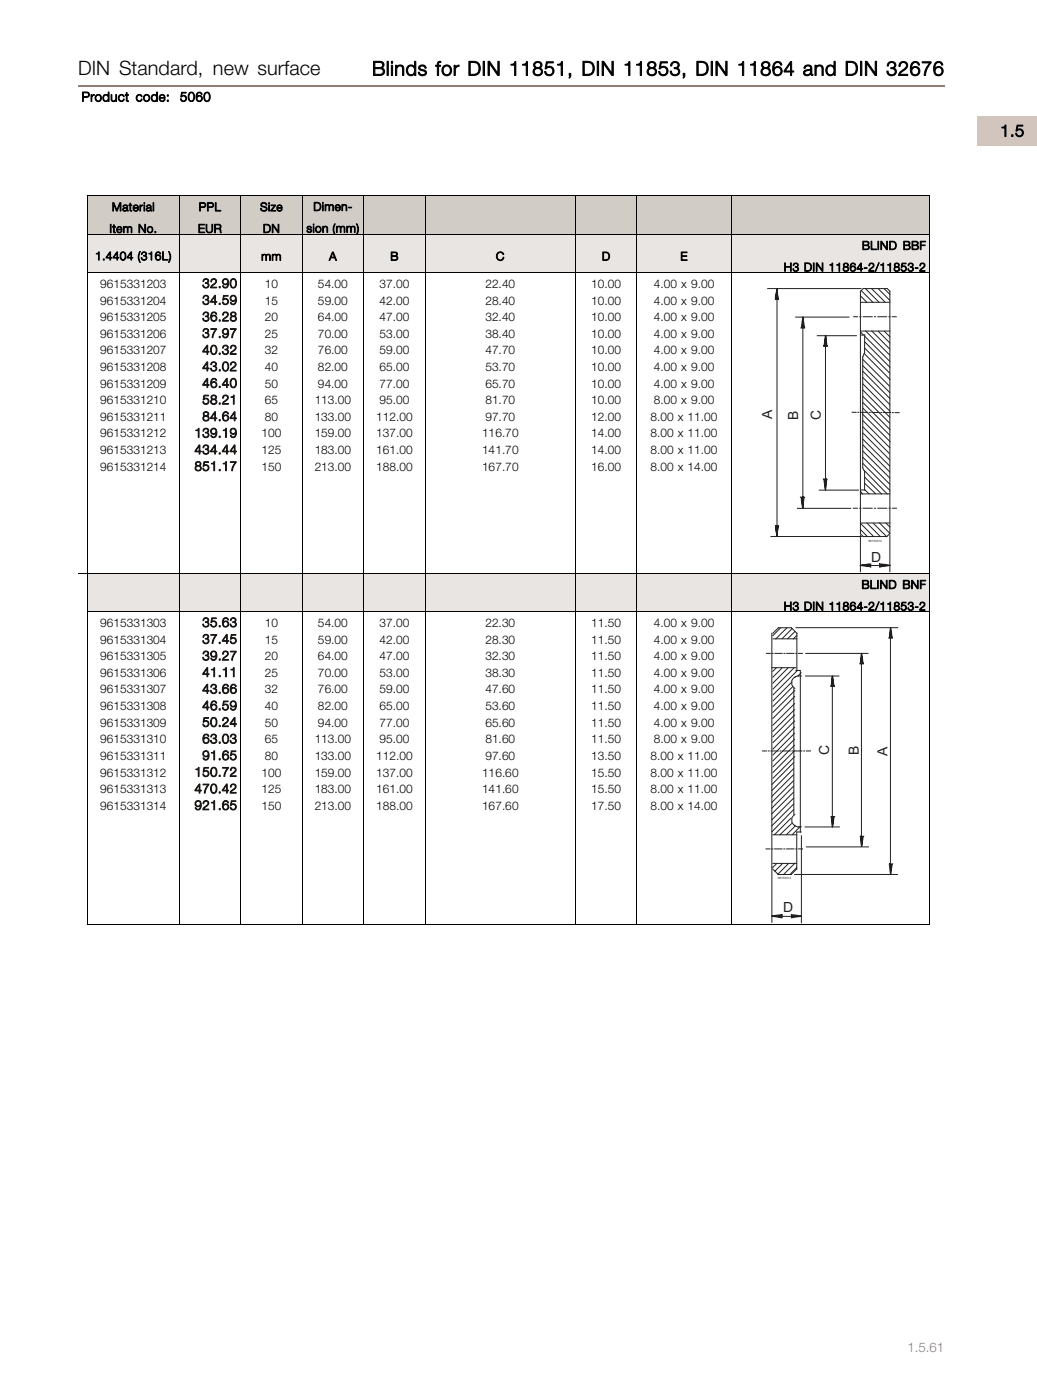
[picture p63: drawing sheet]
<svg xmlns="http://www.w3.org/2000/svg" width="220mm" height="297mm" viewBox="0 0 220 297" stroke-linecap="round" stroke-linejoin="round" font-family="sans-serif">
<defs><g id="words">
<g font-size="4.2">
<text x="16.6" y="16">DIN Standard, new surface</text>
<text x="78.9" y="16">Blinds for DIN 11851, DIN 11853, DIN 11864 and DIN 32676</text>
</g>
<text font-size="3.5" x="212.1" y="29">1.5</text>
<g font-size="3" fill="#231f20">
<text x="163.8" y="88.8" transform="rotate(-90 163.8 88.8)">A</text>
<text x="169.3" y="89.1" transform="rotate(-90 169.3 89.1)">B</text>
<text x="174.1" y="89.2" transform="rotate(-90 174.1 89.2)">C</text>
<text x="184.8" y="119.4">D</text>
<text x="175.9" y="160.3" transform="rotate(-90 175.9 160.3)">C</text>
<text x="182.1" y="160.3" transform="rotate(-90 182.1 160.3)">B</text>
<text x="188.2" y="160.4" transform="rotate(-90 188.2 160.4)">A</text>
<text x="166.1" y="193.5">D</text>
</g>
<g font-size="2.8">
<text x="17.3" y="21.5">Product code:</text>
<text x="38.2" y="21.5">5060</text>
</g>
<g font-size="2.8" fill="#1c1714">
<text x="42.9" y="61.1">32.90</text>
<text x="42.9" y="64.6">34.59</text>
<text x="42.9" y="68.2">36.28</text>
<text x="42.9" y="71.7">37.97</text>
<text x="42.9" y="75.2">40.32</text>
<text x="42.9" y="78.8">43.02</text>
<text x="42.9" y="82.3">46.40</text>
<text x="42.9" y="85.8">58.21</text>
<text x="42.9" y="89.3">84.64</text>
<text x="41.3" y="92.9">139.19</text>
<text x="41.3" y="96.4">434.44</text>
<text x="41.3" y="99.9">851.17</text>
<text x="42.9" y="133.1">35.63</text>
<text x="42.9" y="136.6">37.45</text>
<text x="42.9" y="140.1">39.27</text>
<text x="42.9" y="143.7">41.11</text>
<text x="42.9" y="147.2">43.66</text>
<text x="42.9" y="150.7">46.59</text>
<text x="42.9" y="154.2">50.24</text>
<text x="42.9" y="157.8">63.03</text>
<text x="42.9" y="161.3">91.65</text>
<text x="41.3" y="164.8">150.72</text>
<text x="41.3" y="168.4">470.42</text>
<text x="41.3" y="171.9">921.65</text>
</g>
<text font-size="2.8" fill="#937d72" x="192.4" y="287">1.5.61</text>
<g font-size="2.5">
<text x="23.7" y="44.8">Material</text>
<text x="42.1" y="44.8">PPL</text>
<text x="55.2" y="44.8">Size</text>
<text x="66.4" y="44.7">Dimen-</text>
<text x="23.2" y="49.4">Item No.</text>
<text x="42" y="49.4">EUR</text>
<text x="55.8" y="49.4">DN</text>
<text x="65" y="49.3">sion (mm)</text>
<text x="182.8" y="53">BLIND BBF</text>
<text x="20.2" y="55.2">1.4404 (316L)</text>
<text x="55.4" y="55.3">mm</text>
<text x="69.8" y="55.3">A</text>
<text x="82.8" y="55.3">B</text>
<text x="105.2" y="55.3">C</text>
<text x="127.7" y="55.3">D</text>
<text x="144.3" y="55.3">E</text>
<text x="166.2" y="57.6">H3 DIN 11864-2/11853-2</text>
<text x="21.2" y="61.1">9615331203</text>
<text x="21.2" y="64.6">9615331204</text>
<text x="56.2" y="61.1">10</text>
<text x="56.2" y="64.6">15</text>
<text x="67.4" y="61.1">54.00</text>
<text x="67.4" y="64.6">59.00</text>
<text x="80.5" y="61.1">37.00</text>
<text x="80.5" y="64.6">42.00</text>
<text x="102.9" y="61.1">22.40</text>
<text x="102.9" y="64.6">28.40</text>
<text x="125.4" y="61.1">10.00</text>
<text x="125.4" y="64.6">10.00</text>
<text x="138.6" y="61.1">4.00 x 9.00</text>
<text x="138.6" y="64.6">4.00 x 9.00</text>
<text x="21.2" y="68.2">9615331205</text>
<text x="21.2" y="71.7">9615331206</text>
<text x="56.2" y="68.2">20</text>
<text x="56.2" y="71.7">25</text>
<text x="67.4" y="68.2">64.00</text>
<text x="67.4" y="71.7">70.00</text>
<text x="80.5" y="68.2">47.00</text>
<text x="80.5" y="71.7">53.00</text>
<text x="102.9" y="68.2">32.40</text>
<text x="102.9" y="71.7">38.40</text>
<text x="125.4" y="68.2">10.00</text>
<text x="125.4" y="71.7">10.00</text>
<text x="138.6" y="68.2">4.00 x 9.00</text>
<text x="138.6" y="71.7">4.00 x 9.00</text>
<text x="21.2" y="75.2">9615331207</text>
<text x="56.2" y="75.2">32</text>
<text x="67.4" y="75.2">76.00</text>
<text x="80.5" y="75.2">59.00</text>
<text x="102.9" y="75.2">47.70</text>
<text x="125.4" y="75.2">10.00</text>
<text x="138.6" y="75.2">4.00 x 9.00</text>
<text x="21.2" y="78.8">9615331208</text>
<text x="21.2" y="82.3">9615331209</text>
<text x="56.2" y="78.8">40</text>
<text x="56.2" y="82.3">50</text>
<text x="67.4" y="78.8">82.00</text>
<text x="67.4" y="82.3">94.00</text>
<text x="80.5" y="78.8">65.00</text>
<text x="80.5" y="82.3">77.00</text>
<text x="102.9" y="78.8">53.70</text>
<text x="102.9" y="82.3">65.70</text>
<text x="125.4" y="78.8">10.00</text>
<text x="125.4" y="82.3">10.00</text>
<text x="138.6" y="78.8">4.00 x 9.00</text>
<text x="138.6" y="82.3">4.00 x 9.00</text>
<text x="21.2" y="85.8">9615331210</text>
<text x="21.2" y="89.3">9615331211</text>
<text x="56.2" y="85.8">65</text>
<text x="56.2" y="89.3">80</text>
<text x="66.7" y="85.8">113.00</text>
<text x="66.7" y="89.3">133.00</text>
<text x="79.8" y="89.3">112.00</text>
<text x="80.5" y="85.8">95.00</text>
<text x="102.9" y="85.8">81.70</text>
<text x="102.9" y="89.3">97.70</text>
<text x="125.4" y="85.8">10.00</text>
<text x="125.4" y="89.3">12.00</text>
<text x="138" y="89.3">8.00 x 11.00</text>
<text x="138.6" y="85.8">8.00 x 9.00</text>
<text x="21.2" y="92.9">9615331212</text>
<text x="55.5" y="92.9">100</text>
<text x="66.7" y="92.9">159.00</text>
<text x="79.8" y="92.9">137.00</text>
<text x="102.2" y="92.9">116.70</text>
<text x="125.4" y="92.9">14.00</text>
<text x="138" y="92.9">8.00 x 11.00</text>
<text x="21.2" y="96.4">9615331213</text>
<text x="21.2" y="99.9">9615331214</text>
<text x="55.5" y="96.4">125</text>
<text x="55.5" y="99.9">150</text>
<text x="66.7" y="96.4">183.00</text>
<text x="66.7" y="99.9">213.00</text>
<text x="79.8" y="96.4">161.00</text>
<text x="79.8" y="99.9">188.00</text>
<text x="102.2" y="96.4">141.70</text>
<text x="102.2" y="99.9">167.70</text>
<text x="125.4" y="96.4">14.00</text>
<text x="125.4" y="99.9">16.00</text>
<text x="138" y="96.4">8.00 x 11.00</text>
<text x="138" y="99.9">8.00 x 14.00</text>
<text x="182.7" y="125">BLIND BNF</text>
<text x="166.2" y="129.6">H3 DIN 11864-2/11853-2</text>
<text x="21.2" y="133.1">9615331303</text>
<text x="21.2" y="136.6">9615331304</text>
<text x="56.2" y="133.1">10</text>
<text x="56.2" y="136.6">15</text>
<text x="67.4" y="133.1">54.00</text>
<text x="67.4" y="136.6">59.00</text>
<text x="80.5" y="133.1">37.00</text>
<text x="80.5" y="136.6">42.00</text>
<text x="102.9" y="133.1">22.30</text>
<text x="102.9" y="136.6">28.30</text>
<text x="125.4" y="133.1">11.50</text>
<text x="125.4" y="136.6">11.50</text>
<text x="138.6" y="133.1">4.00 x 9.00</text>
<text x="138.6" y="136.6">4.00 x 9.00</text>
<text x="21.2" y="140.1">9615331305</text>
<text x="21.2" y="143.7">9615331306</text>
<text x="56.2" y="140.1">20</text>
<text x="56.2" y="143.7">25</text>
<text x="67.4" y="140.1">64.00</text>
<text x="67.4" y="143.7">70.00</text>
<text x="80.5" y="140.1">47.00</text>
<text x="80.5" y="143.7">53.00</text>
<text x="102.9" y="140.1">32.30</text>
<text x="102.9" y="143.7">38.30</text>
<text x="125.4" y="140.1">11.50</text>
<text x="125.4" y="143.7">11.50</text>
<text x="138.6" y="140.1">4.00 x 9.00</text>
<text x="138.6" y="143.7">4.00 x 9.00</text>
<text x="21.2" y="147.2">9615331307</text>
<text x="56.2" y="147.2">32</text>
<text x="67.4" y="147.2">76.00</text>
<text x="80.5" y="147.2">59.00</text>
<text x="102.9" y="147.2">47.60</text>
<text x="125.4" y="147.2">11.50</text>
<text x="138.6" y="147.2">4.00 x 9.00</text>
<text x="21.2" y="150.7">9615331308</text>
<text x="21.2" y="154.2">9615331309</text>
<text x="56.2" y="150.7">40</text>
<text x="56.2" y="154.2">50</text>
<text x="67.4" y="150.7">82.00</text>
<text x="67.4" y="154.2">94.00</text>
<text x="80.5" y="150.7">65.00</text>
<text x="80.5" y="154.2">77.00</text>
<text x="102.9" y="150.7">53.60</text>
<text x="102.9" y="154.2">65.60</text>
<text x="125.4" y="150.7">11.50</text>
<text x="125.4" y="154.2">11.50</text>
<text x="138.6" y="150.7">4.00 x 9.00</text>
<text x="138.6" y="154.2">4.00 x 9.00</text>
<text x="21.2" y="157.8">9615331310</text>
<text x="21.2" y="161.3">9615331311</text>
<text x="56.2" y="157.8">65</text>
<text x="56.2" y="161.3">80</text>
<text x="66.7" y="157.8">113.00</text>
<text x="66.7" y="161.3">133.00</text>
<text x="79.8" y="161.3">112.00</text>
<text x="80.5" y="157.8">95.00</text>
<text x="102.9" y="157.8">81.60</text>
<text x="102.9" y="161.3">97.60</text>
<text x="125.4" y="157.8">11.50</text>
<text x="125.4" y="161.3">13.50</text>
<text x="138" y="161.3">8.00 x 11.00</text>
<text x="138.6" y="157.8">8.00 x 9.00</text>
<text x="21.2" y="164.8">9615331312</text>
<text x="55.5" y="164.8">100</text>
<text x="66.7" y="164.8">159.00</text>
<text x="79.8" y="164.8">137.00</text>
<text x="102.2" y="164.8">116.60</text>
<text x="125.4" y="164.8">15.50</text>
<text x="138" y="164.8">8.00 x 11.00</text>
<text x="21.2" y="168.4">9615331313</text>
<text x="21.2" y="171.9">9615331314</text>
<text x="55.5" y="168.4">125</text>
<text x="55.5" y="171.9">150</text>
<text x="66.7" y="168.4">183.00</text>
<text x="66.7" y="171.9">213.00</text>
<text x="79.8" y="168.4">161.00</text>
<text x="79.8" y="171.9">188.00</text>
<text x="102.2" y="168.4">141.60</text>
<text x="102.2" y="171.9">167.60</text>
<text x="125.4" y="168.4">15.50</text>
<text x="125.4" y="171.9">17.50</text>
<text x="138" y="168.4">8.00 x 11.00</text>
<text x="138" y="171.9">8.00 x 14.00</text>
</g>
<g font-size=".6" fill="#231f20">
<text x="184.2" y="115">96153312</text>
<text x="164.9" y="186.7">96153313</text>
</g>
</g></defs>
<path d="M16.6 18.3h183.7" fill="none" stroke="#937d72" stroke-width=".36"/>
<path d="M207.2 24.7h12.8v6.2h-12.8z" fill="#d1c5bd"/>
<g fill="#d1ccc6">
<path d="M18.6 41.6h136.5v8.2h-136.5z"/>
<path d="M155.1 41.6h42v8.2h-42z"/>
</g>
<path d="M18.6 49.8l-.1-8.2h178.6v8.2M38 41.5v8.3M51.1 41.5v8.3M64.1 41.5v8.3M77.1 41.5v8.3M90.2 41.5v8.3M122 41.5v8.3M135.1 41.5v8.3M155.1 41.5v8.3" fill="none" stroke="#000" stroke-width=".21"/>
<g fill="#e8e5e2">
<path d="M18.6 49.8h136.5v8.1h-136.5z"/>
<path d="M155.1 49.8h42v8.1h-42z"/>
</g>
<path d="M18.5 49.8h178.6M18.5 57.9h178.6M18.6 49.8v72M38 49.8v72M51.1 49.8v72M64.1 49.8v72M77.1 49.8v72M90.2 49.8v72M122 49.8v72M135.1 49.8v72M155.1 49.8v72M197.1 49.8v72" fill="none" stroke="#000" stroke-width=".21"/>
<g fill="none" stroke="#231f20" stroke-width=".21">
<path d="M162.8 61.3h19.8M164.8 61.6v51.8M164.8 61.2l-.4 2.3h.7l-.3-2.3-.3 2.2h.5l-.2-1.5v.1a1.24 1.24 0 0 0 0 1.3h.1l-.1-.8v.7v-.1M168.7 67.3h11.3M170.3 67.7v40.2l-.5-2.4h.8h-.1l-.2 2.4-.4-2.3h.6l-.2 1.6-.3-1.6h.4l-.1 .9-.1-.8 .1 .3M170.3 67.3l.4 2.3h-.8l.3-2.3h.1l.2 2.2h-.5l.3-1.5 .1 1.4h-.3l.2-.9v.8h-.1l.1-.1M173.3 71.3h8.3M175.1 71.5v32M175.1 71.2l.3 2.3h-.7l.3-2.3h.1l.2 2.2h-.5l.3-1.5 .1 1.4h-.3l.2-.9v.8h-.1l.1-.1M181 67.2h.9M182.5 61.9v51.4M182.5 62.8l1.3 1.3"/>
<path d="M182.5 70.5l.6 .6M182.5 70.3h6.2M182.5 64.2h6.2M182.5 71.1h.9v3.6M182.7 61.7l2.4 2.5M183 76.3l5.7 5.7M183 77.6l5.7 5.7M183 78.8l5.7 5.8M183 61.3l-.5 .5M183.1 61.3h5.1M183.3 75.1l5.4 5.5M183.4 74.8l-.4 .9v23.6"/>
<path d="M183.4 73.9l5.3 5.3M183.4 71.4l5.3 5.3M183.4 72.6l5.3 5.3M183.6 70.3l5.1 5M183.6 61.3l2.8 2.9M184.8 61.2l2.9 2.9M184.9 70.3l3.8 3.8M186.2 70.3l2.5 2.5M186.2 61.3l2.5 2.4M187.5 61.3l1.2 1.2M187.5 70.3l1.2 1.2M188.2 61.3l.5 .5"/>
<path d="M188.7 61.8v51.5M189.2 67.2h.9M180.7 87.5h.9M182.9 87.9l5.8 5.8M183 99.4l.4 .7M183 82.8l5.7 5.7M183 85.4l5.7 5.8M183 91.9l5.7 5.7M183 81.5l5.7 5.7M183 84.1l5.7 5.7M183 93.2l5.7 5.7M183 86.6l5.7 5.8"/>
<path d="M183 95.8l5.7 5.6M183 80.2l5.7 5.7M183 97.1l5.7 5.6M183 98.4l5.7 5.7M183 89.3l5.7 5.7M183 94.5l5.7 5.6M183 90.6l5.6 5.6M183.3 99.9l4.8 4.9M189.8 87.6h.9M163.5 113.9h19.3M164.8 112v-.1v.8l.1-.9h-.2l.1 1.4 .2-1.5h-.4l.2 2.2 .3-2.3h-.6l.3 2.3M169.1 107.9h11.3"/>
<path d="M173.8 104h8.2M175.1 102.1l-.1-.2 .1 .8 .1-.9h-.3l.2 1.6 .2-1.6h-.5l.3 2.2 .2-2.3h.1h-.7l.4 2.3M181 107.9h.8M182.5 104.8h6.2M182.5 113.7v7.7M182.5 111h6.2M182.5 113.3l.6 .6M182.5 104.3l.4 .5M182.5 104h.9l.9 .8M182.5 112.4l1.4 1.5M182.5 111.1l2.8 2.8M183.4 100.2v3.8"/>
<path d="M183.4 102.6l2.3 2.2M183.4 101.3l3.5 3.5M183.9 111l2.7 2.8M185.2 111.1l2.8 2.8M186.5 111l2.2 2.2M187.9 111.1l.8 .7M188.7 113.3l-.6 .6h-5M188.7 113.5v7.9M189.3 107.9h.8M184.2 120l.2-.1-.7 .1 .9 .1v-.3l-1.6 .2 1.6 .3v-.6v.1l-2.1 .2 2.2 .4v-.7l-2.2 .3h5M186.9 120l-.1-.1v.1h.7l-.9-.2v.3l1.6-.1-1.7-.3v.6l2.2-.3v-.1l-2.2-.2v.7l2.2-.4"/>
</g>
<path d="M181.9 87.5h.4" fill="none" stroke="#231f20" stroke-width=".21" stroke-dasharray=".2 .4"/>
<path d="M182.5 87.5l7.1 .1" fill="none" stroke="#231f20" stroke-width=".21" stroke-dasharray="1.5 .4 .2 .4"/>
<path d="M182.4 67.2h.4M182.3 107.9h.5" fill="none" stroke="#231f20" stroke-width=".21" stroke-dasharray=".2 .5"/>
<path d="M183.1 67.2h5.9M183 107.9h6" fill="none" stroke="#231f20" stroke-width=".21" stroke-dasharray="1.9 .5 .2 .5"/>
<g fill="#e8e5e2">
<path d="M18.6 121.8h136.5v8.1h-136.5z"/>
<path d="M155.1 121.8h42v8.1h-42z"/>
</g>
<path d="M16.6 121.8h180.5v74.5M18.5 129.9h178.6M18.6 121.8v74.5M38 121.8v74.5M51.1 121.8v74.5M64.1 121.8v74.5M77.1 121.8v74.5M90.2 121.8v74.5M122 121.8v74.5M135.1 121.8v74.5M155.1 121.8v74.5M18.5 196.3h178.6" fill="none" stroke="#000" stroke-width=".21"/>
<g fill="none" stroke="#231f20" stroke-width=".21">
<path d="M162.5 138.7h.9M163.7 134.4v49.7M163.9 134.4l1.2-1.2h2.7l1.2 1.2M164 135.6h5M165.5 133.3l-1.6 1.6M166.9 133.2l-2.4 2.4M168 133.4l-2.1 2.2M168.6 134l-1.5 1.6M168.8 133.2h21.6M169 134.9l-.7 .7M169 134.4v7.9M169.3 138.7h.9"/>
<path d="M170.9 138.7h13.2M188.8 133.8v51.8l.5-2.2h-.8l.3 2M188.8 133.2l-.3 2.2h.8l-.3-2.2-.4 2.1h.6l-.4-1.5-.1 1.4h.4l-.3-.8 .2 .7-.2-.1M161.7 159.4h.8M163.7 141.7h5.1M164.7 141.7l-.8 .8M165.9 141.8l-2 1.9M167.1 141.7l-3.2 3.3M167.9 144.8l-4 3.9M168.1 145.7l-4.2 4.3M168.4 146.1v26.8M168.4 141.7l-4.5 4.6"/>
<path d="M168.5 150.6l-4.6 4.6M168.5 158.2l-4.6 4.6M168.5 149.4l-4.6 4.5M168.5 156.9l-4.6 4.6M168.5 151.8l-4.6 4.6M168.5 159.4l-4.6 4.6M168.5 155.6l-4.6 4.6M168.5 154.4l-4.6 4.6M168.5 153l-4.5 4.6M168.5 147.8l-4.6 4.7M168.6 146.6l-4.7 4.6M168.8 142.3h.9"/>
<path d="M169.1 142.3l-5.2 5.2M169.7 142.3v34.3M169.9 142.8l-.7 .7M169.9 143.5l-1.1 .1-.8 .7a1.37 1.37 0 0 0 .6 1.8M170.9 143.5h7M171 159.4h.9M176.5 145.3l.1 .1-.1-.7 .2 .8h-.3l.1-1.4 .3 1.5h-.5l.3-2.1 .3 2.2-.7-.1 .3-2.1v31.8M182.7 140.5l.1 .1-.1-.7 .2 .8h-.3l.1-1.4 .3 1.5h-.5l.3-2.1 .3 2.2-.7-.1 .3-2.1v41l.4-2.2h-.7l.3 2.2 .3-2.1h-.5l.2 1.5 .2-1.5h-.3l.1 .9 .1-.8-.1 .2M163.9 177.2h5M167.8 173.7l-3.5 3.5M167.8 174.8l-2.4 2.4M168.3 165.7l-4.6 4.6"/>
<path d="M168.3 164.4l-4.6 4.6M168.3 166.9l-4.6 4.6M168.3 171.9l-4.6 4.6M168.3 163.2l-4.6 4.6M168.3 169.4l-4.6 4.6M168.3 170.7l-4.6 4.6M168.3 161.9l-4.6 4.6M168.3 168.1l-4.6 4.6M168.5 160.6l-4.6 4.6M168.5 175.4l-1.7 1.8M168.6 172.9a1.37 1.37 0 0 0-.6 1.8l.8 .7 1.1 .1M169.6 175.5l-1.6 1.7"/>
<path d="M169.9 176.6h-.9v7.8l-1.2 1.2h-2.7l-1.2-1.1M170 177.4v18.5M170.7 175.5h7.3M171 179.8h13.2M176.5 173.7l.1-.2-.1 .8-.1-.9h.3l-.2 1.5-.2-1.5h.5l-.3 2.1-.3-2.2h.7l-.4 2.2M162.5 180.2h.8M163.7 184.1v11.7M163.9 183.3h5M164.7 183.3l-.8 .8M165.3 194.5h-1.6l2.1 .3v-.6l-2.1 .2 2.1 .3v-.5l-1.6 .3 1.5 .1v-.3l-.8 .2 .7-.1-.1 .1M166 183.3l-1.7 1.6M167.2 183.3l-2.2 2.2"/>
<path d="M168.2 194.5l-.1-.1 .7 .1-.8-.2v.3l1.4-.1-1.6-.3v.5l2.2-.2h-1.6M168.5 185.6h21.8M168.5 183.3l-2.3 2.3M169 184.2l-1.5 1.4M169.4 180.2h.8M170 194.4l-2.2-.2 .2 .6 2-.3h-5.9M188.8 183.8l.2-.2-.2 .7-.1-.8h.4l-.3 1.5-.2-1.5h.6l-.2 1.9"/>
</g>
<path d="M163.8 138.7h.3M170.7 159.4h-.4M163.7 180.2h.4" fill="none" stroke="#231f20" stroke-width=".21" stroke-dasharray=".2 .4"/>
<path d="M164.3 138.7h4.8M170.1 159.4h-7.4" fill="none" stroke="#231f20" stroke-width=".21" stroke-dasharray="1.5 .4 .2 .4"/>
<path d="M164.3 180.2h4.9" fill="none" stroke="#231f20" stroke-width=".21" stroke-dasharray="1.6 .4 .2 .4"/>
<use href="#words"/>
</svg>
